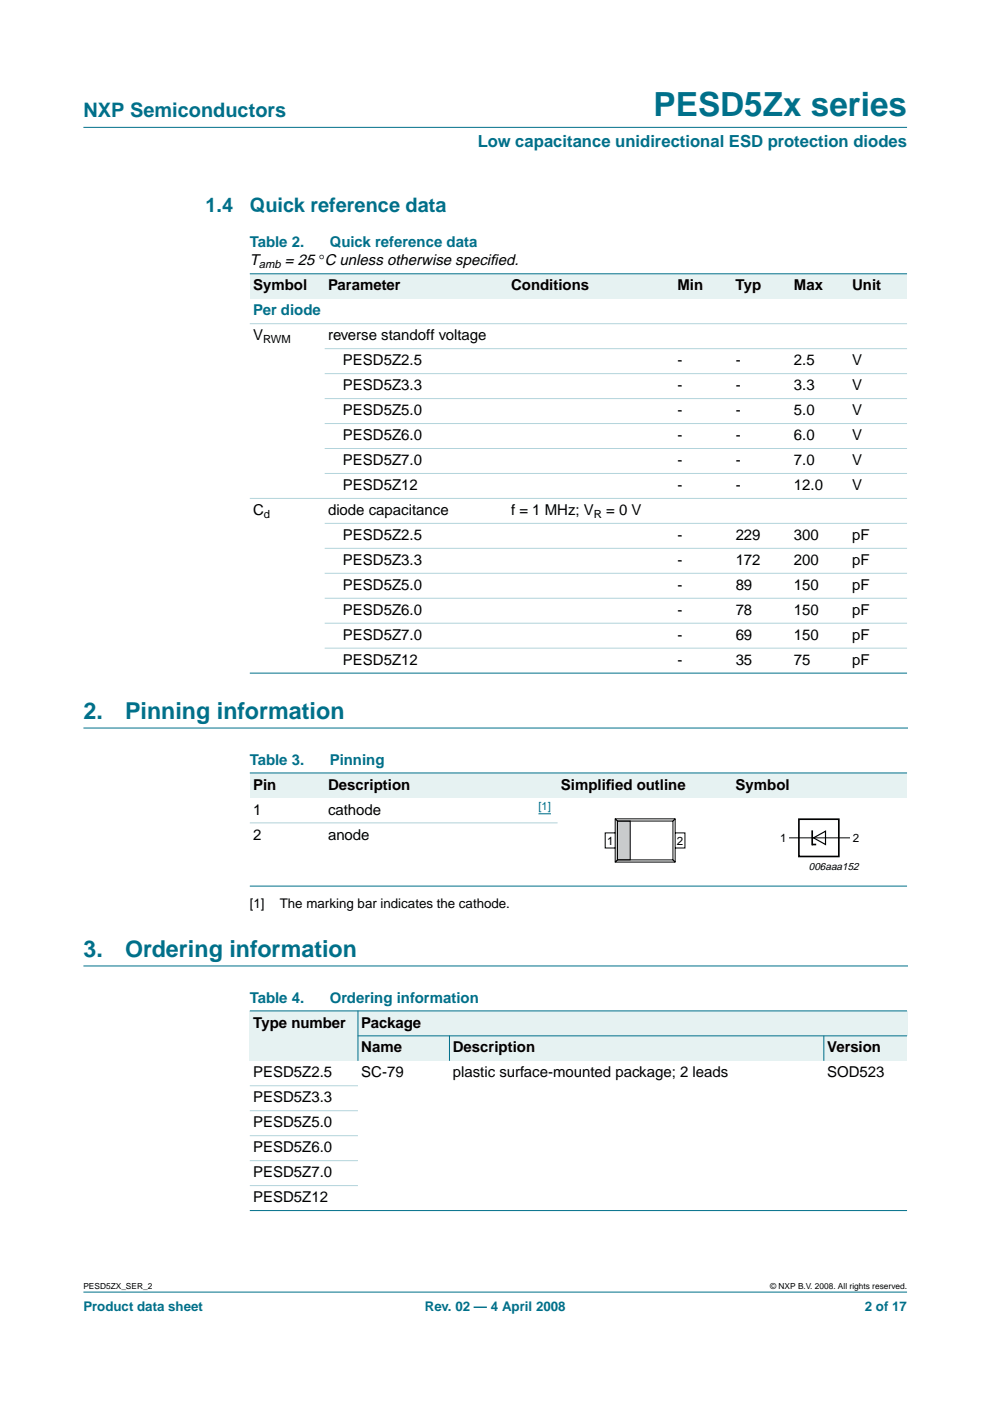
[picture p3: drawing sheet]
<svg xmlns="http://www.w3.org/2000/svg" width="210mm" height="297mm" viewBox="0 0 210 297" stroke-linecap="round" stroke-linejoin="round" font-family="sans-serif">
<defs><g id="words">
<text font-size="7.1" fill="#00708a" x="138.6" y="24.7">PESD5Zx series</text>
<g font-size="4.9" fill="#00708a">
<text x="17.7" y="152.4">2.</text>
<text x="26.5" y="152.4">Pinning information</text>
<text x="17.7" y="202.8">3.</text>
<text x="26.5" y="202.8">Ordering information</text>
</g>
<g font-size="4.2" fill="#00708a">
<text x="17.7" y="24.9">NXP Semiconductors</text>
<text x="43.6" y="45">1.4</text>
<text x="53" y="45">Quick reference data</text>
</g>
<text font-size="3.5" fill="#00708a" x="101.3" y="31.1">Low capacitance unidirectional ESD protection diodes</text>
<g font-size="3.2" fill="#00708a">
<text x="53" y="52.4">Table 2.</text>
<text x="69.9" y="52.4">Quick reference data</text>
<text x="53.7" y="66.9">Per diode</text>
<text x="53" y="162.1">Table 3.</text>
<text x="69.9" y="162.1">Pinning</text>
<text x="53" y="212.6">Table 4.</text>
<text x="69.9" y="212.6">Ordering information</text>
</g>
<g font-size="3.2">
<text x="53" y="56.3">T</text>
<text x="60.4" y="56.3">= 25 °C unless otherwise specif</text>
<text x="103.9" y="56.3">ied.</text>
<text x="53.7" y="61.6">Symbol</text>
<text x="69.5" y="61.6">Parameter</text>
<text x="108.4" y="61.6">Conditions</text>
<text x="143.6" y="61.6">Min</text>
<text x="156" y="61.6">Typ</text>
<text x="168.3" y="61.6">Max</text>
<text x="180.7" y="61.6">Unit</text>
<text x="53.7" y="72.2">V</text>
<text x="69.5" y="72.2">reverse standoff voltage</text>
<text x="72.7" y="77.5">PESD5Z2.5</text>
<text x="143.6" y="77.5">-</text>
<text x="156" y="77.5">-</text>
<text x="168.3" y="77.5">2.5</text>
<text x="180.7" y="77.5">V</text>
<text x="72.7" y="82.7">PESD5Z3.3</text>
<text x="143.6" y="82.7">-</text>
<text x="156" y="82.7">-</text>
<text x="168.3" y="82.7">3.3</text>
<text x="180.7" y="82.7">V</text>
<text x="72.7" y="88">PESD5Z5.0</text>
<text x="143.6" y="88">-</text>
<text x="156" y="88">-</text>
<text x="168.3" y="88">5.0</text>
<text x="180.7" y="88">V</text>
<text x="72.7" y="93.3">PESD5Z6.0</text>
<text x="143.6" y="93.3">-</text>
<text x="156" y="93.3">-</text>
<text x="168.3" y="93.3">6.0</text>
<text x="180.7" y="93.3">V</text>
<text x="72.7" y="98.6">PESD5Z7.0</text>
<text x="143.6" y="98.6">-</text>
<text x="156" y="98.6">-</text>
<text x="168.3" y="98.6">7.0</text>
<text x="180.7" y="98.6">V</text>
<text x="72.7" y="103.9">PESD5Z12</text>
<text x="143.6" y="103.9">-</text>
<text x="156" y="103.9">-</text>
<text x="168.3" y="103.9">12.0</text>
<text x="180.7" y="103.9">V</text>
<text x="53.7" y="109.2">C</text>
<text x="69.5" y="109.2">diode capacitance</text>
<text x="108.4" y="109.2">f = 1 MHz; V</text>
<text x="128.5" y="109.2">= 0 V</text>
<text x="72.7" y="114.5">PESD5Z2.5</text>
<text x="72.7" y="119.8">PESD5Z3.3</text>
<text x="143.6" y="114.5">-</text>
<text x="143.6" y="119.8">-</text>
<text x="156" y="114.5">229</text>
<text x="156" y="119.8">172</text>
<text x="168.3" y="114.5">300</text>
<text x="168.3" y="119.8">200</text>
<text x="180.7" y="114.5">pF</text>
<text x="180.7" y="119.8">pF</text>
<text x="72.7" y="125.1">PESD5Z5.0</text>
<text x="143.6" y="125.1">-</text>
<text x="156" y="125.1">89</text>
<text x="168.3" y="125.1">150</text>
<text x="180.7" y="125.1">pF</text>
<text x="72.7" y="130.4">PESD5Z6.0</text>
<text x="143.6" y="130.4">-</text>
<text x="156" y="130.4">78</text>
<text x="168.3" y="130.4">150</text>
<text x="180.7" y="130.4">pF</text>
<text x="72.7" y="135.7">PESD5Z7.0</text>
<text x="143.6" y="135.7">-</text>
<text x="156" y="135.7">69</text>
<text x="168.3" y="135.7">150</text>
<text x="180.7" y="135.7">pF</text>
<text x="72.7" y="141">PESD5Z12</text>
<text x="143.6" y="141">-</text>
<text x="156" y="141">35</text>
<text x="168.3" y="141">75</text>
<text x="180.7" y="141">pF</text>
<text x="53.7" y="167.4">Pin</text>
<text x="69.5" y="167.4">Description</text>
<text x="118.9" y="167.4">Simplif</text>
<text x="128.5" y="167.4">ied outline</text>
<text x="156" y="167.4">Symbol</text>
<text x="53.7" y="172.7">1</text>
<text x="69.5" y="172.7">cathode</text>
<text x="53.7" y="178">2</text>
<text x="69.5" y="178">anode</text>
<text x="53.7" y="217.9">Type number</text>
<text x="76.6" y="217.9">Package</text>
<text x="76.6" y="223.1">Name</text>
<text x="96" y="223.1">Description</text>
<text x="175.4" y="223.1">Version</text>
<text x="53.7" y="228.4">PESD5Z2.5</text>
<text x="53.7" y="233.7">PESD5Z3.3</text>
<text x="76.6" y="228.4">SC-79</text>
<text x="96" y="228.4">plastic surface-mounted package; 2 leads</text>
<text x="175.4" y="228.4">SOD523</text>
<text x="53.7" y="239">PESD5Z5.0</text>
<text x="53.7" y="244.3">PESD5Z6.0</text>
<text x="53.7" y="249.6">PESD5Z7.0</text>
<text x="53.7" y="254.9">PESD5Z12</text>
</g>
<g font-size="2.8">
<text x="53" y="192.6">[1]</text>
<text x="59.3" y="192.6">The marking bar indicates the cathode.</text>
</g>
<g font-size="2.8" fill="#00708a">
<text x="17.7" y="278">Product data sheet</text>
<text x="90.1" y="278">Rev. 02 — 4 April 2008</text>
<text x="183.4" y="278">2 of 17</text>
</g>
<g font-size="2.5">
<text x="128.7" y="179.1">1</text>
<text x="143.5" y="179.1">2</text>
<text x="165.4" y="178.6">1</text>
<text x="180.8" y="178.5">2</text>
</g>
<g font-size="2.4">
<text x="54.9" y="56.9">amb</text>
<text x="55.8" y="72.7">RWM</text>
<text x="56" y="109.8">d</text>
<text x="125.9" y="109.8">R</text>
</g>
<text font-size="2.4" fill="#00f" x="114.2" y="171.7">[1]</text>
<text font-size="2.2" x="171.5" y="184.4">006aaa152</text>
<g font-size="1.8">
<text x="17.7" y="273.4">PESD5ZX_SER_2</text>
<text x="163.3" y="273.4">© NXP B.V. 2008. All rights reserved.</text>
</g>
</g></defs>
<g fill="#00708a" stroke="#00708a" stroke-width=".21">
<path d="M17.7 273.9h174.6z"/>
<path d="M17.7 27h174.6z"/>
</g>
<path d="M17.7 154.4h174.7M17.7 204.8h174.7" fill="none" stroke="#00708a" stroke-width=".21"/>
<g fill="#e6f2f2">
<path d="M53 58h15.8v5.3h-15.8z" fill-rule="evenodd"/>
<path d="M68.8 58h38.8v5.3h-38.8z" fill-rule="evenodd"/>
<path d="M107.6 58h30v5.3h-30z" fill-rule="evenodd"/>
<path d="M137.6 58h5.3v5.3h-5.3z" fill-rule="evenodd"/>
<path d="M142.9 58h12.4v5.3h-12.4z" fill-rule="evenodd"/>
<path d="M155.3 58h12.3v5.3h-12.3z" fill-rule="evenodd"/>
<path d="M167.6 58h12.4v5.3h-12.4z" fill-rule="evenodd"/>
<path d="M180 58h12.3v5.3h-12.3z" fill-rule="evenodd"/>
</g>
<g fill="#00708a" stroke="#00708a" stroke-width=".21">
<path d="M53 58h139.3z"/>
<path d="M53 142.7h139.3z"/>
</g>
<g fill="#b3d4db" stroke="#b3d4db" stroke-width=".21">
<path d="M53 68.6h139.3z"/>
<path d="M68.8 73.9h123.5z"/>
<path d="M68.8 79.2h123.5z"/>
<path d="M68.8 84.5h123.5z"/>
<path d="M68.8 89.8h123.5z"/>
<path d="M68.8 95.1h123.5z"/>
<path d="M68.8 100.4h123.5z"/>
<path d="M53 105.7h139.3z"/>
<path d="M68.8 111h123.5z"/>
<path d="M68.8 116.3h123.5z"/>
<path d="M68.8 121.5h123.5z"/>
<path d="M68.8 126.8h123.5z"/>
<path d="M68.8 132.1h123.5z"/>
<path d="M68.8 137.4h123.5z"/>
</g>
<g fill="#e6f2f2">
<path d="M53 163.9h15.8v5.3h-15.8z" fill-rule="evenodd"/>
<path d="M68.8 163.9h38.8v5.3h-38.8z" fill-rule="evenodd"/>
<path d="M107.6 163.9h10.6v5.3h-10.6z" fill-rule="evenodd"/>
<path d="M118.2 163.9h37.1v5.3h-37.1z" fill-rule="evenodd"/>
<path d="M155.3 163.9h37v5.3h-37z" fill-rule="evenodd"/>
</g>
<path d="M114.2 172.5h2.6" fill="none" stroke="#00f" stroke-width=".21"/>
<g fill="#00708a" stroke="#00708a" stroke-width=".21">
<path d="M53 163.9h139.3z"/>
<path d="M53 187.9h139.3z"/>
</g>
<path d="M53 174.5h65.2z" fill="#b3d4db" stroke="#b3d4db" stroke-width=".21"/>
<path d="M130.9 174.1h2.7v8.2h-2.7z" fill="#ccc" stroke="#000" stroke-width=".21"/>
<path d="M130.4 173.6h12.7v9.2h-12.7zM130.4 176.6h-2.1v3.2h2.1M130.4 173.6l.5 .5M130.9 174.1h11.8v8.2h-11.8zM143.1 176.6h2.1v3.2h-2.1M143.1 173.6l-.4 .5M167.4 177.6h12.7M130.9 182.3l-.5 .5M142.7 182.3l.4 .5" fill="none" stroke="#000" stroke-width=".21"/>
<path d="M172.5 177.6l2.5-1.4v2.9z" fill="none" stroke="#000" stroke-width=".25"/>
<path d="M169.4 173.7h8.4v7.9h-8.4zM172.2 176.2v2.9h.9" fill="none" stroke="#000" stroke-width=".35"/>
<g fill="#e6f2f2">
<path d="M53 214.3h22.9v10.6h-22.9z" fill-rule="evenodd"/>
<path d="M75.9 214.3h116.4v5.3h-116.4z" fill-rule="evenodd"/>
<path d="M75.9 219.6h19.4v5.3h-19.4z" fill-rule="evenodd"/>
<path d="M95.3 219.6h79.4v5.3h-79.4z" fill-rule="evenodd"/>
<path d="M174.7 219.6h17.6v5.3h-17.6z" fill-rule="evenodd"/>
</g>
<g fill="#00708a" stroke="#00708a" stroke-width=".21">
<path d="M75.9 214.3v10.6z"/>
<path d="M95.3 219.6v5.3z"/>
<path d="M174.7 219.6v5.3z"/>
<path d="M53 214.3h139.3z"/>
<path d="M75.9 219.6h116.4z"/>
<path d="M53 256.7h139.3z"/>
</g>
<g fill="#b3d4db" stroke="#b3d4db" stroke-width=".21">
<path d="M53 230.2h22.9z"/>
<path d="M53 235.5h22.9z"/>
<path d="M53 240.8h22.9z"/>
<path d="M53 246.1h22.9z"/>
<path d="M53 251.4h22.9z"/>
</g>
<use href="#words"/>
</svg>
